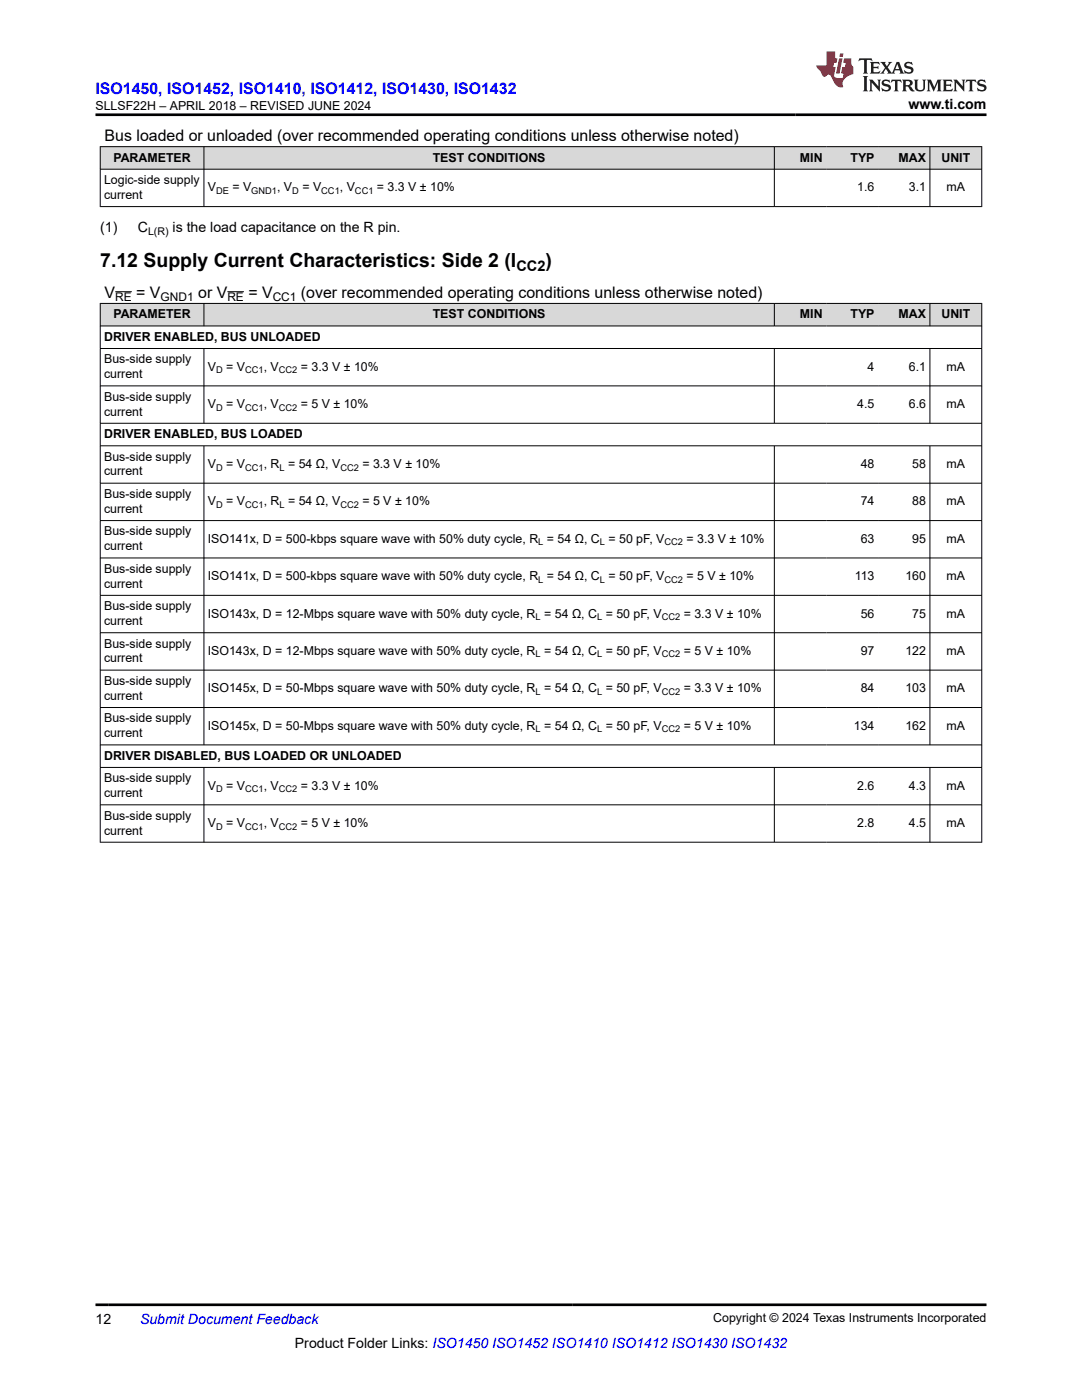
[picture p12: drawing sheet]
<svg xmlns="http://www.w3.org/2000/svg" width="216mm" height="279mm" viewBox="0 0 216 279" stroke-linecap="round" stroke-linejoin="round" font-family="sans-serif">
<defs><g id="words">
<g font-size="3.9">
<text x="20" y="53.4">7.12 Supply Current Characteristics: Side 2 (I</text>
<text x="108.8" y="53.4">)</text>
</g>
<text font-size="3.2" fill="#00f" x="19" y="18.7">ISO1450, ISO1452, ISO1410, ISO1412, ISO1430, ISO1432</text>
<g font-size="3.2">
<text x="20.9" y="28.2">Bus loaded or unloaded (over recommended operating conditions unless otherwise noted)</text>
<text x="20.9" y="59.5">V</text>
<text x="27.2" y="59.5">= V</text>
<text x="39.5" y="59.5">or V</text>
<text x="49.6" y="59.5">= V</text>
<text x="60.1" y="59.5">(over recommended operating conditions unless otherwise noted)</text>
</g>
<text font-size="2.9" x="103" y="54.1">CC2</text>
<g font-size="2.8">
<text x="181.3" y="21.8">www.ti.com</text>
<text x="20" y="46.4">(1)</text>
<text x="27.5" y="46.4">C</text>
<text x="34.4" y="46.4">is the load capacitance on the R pin.</text>
<text x="19" y="264.2">12</text>
<text x="58.8" y="269">Product Folder Links: ISO1450 ISO1452 ISO1410 ISO1412 ISO1430 ISO1432</text>
</g>
<text font-size="2.8" fill="#00f" x="27.9" y="264.2">Submit Document Feedback</text>
<g font-size="2.5">
<text x="19" y="21.9">SLLSF22H – APRIL 2018 – REVISED JUNE 2024</text>
<text x="22.6" y="32.2">PARAMETER</text>
<text x="86.4" y="32.2">TEST CONDITIONS</text>
<text x="159.6" y="32.2">MIN</text>
<text x="169.7" y="32.2">TYP</text>
<text x="179.3" y="32.2">MAX</text>
<text x="187.8" y="32.2">UNIT</text>
<text x="20.8" y="36.7">Logic-side supply</text>
<text x="20.8" y="39.7">current</text>
<text x="41.5" y="38.2">V</text>
<text x="46.4" y="38.2">= V</text>
<text x="55.3" y="38.2">, V</text>
<text x="60.3" y="38.2">= V</text>
<text x="67.8" y="38.2">, V</text>
<text x="75.2" y="38.2">= 3.3 V ± 10%</text>
<text x="171.1" y="38.2">1.6</text>
<text x="181.4" y="38.2">3.1</text>
<text x="188.9" y="38.2">mA</text>
<text x="22.6" y="63.5">PARAMETER</text>
<text x="86.4" y="63.5">TEST CONDITIONS</text>
<text x="159.6" y="63.5">MIN</text>
<text x="169.7" y="63.5">TYP</text>
<text x="179.3" y="63.5">MAX</text>
<text x="187.8" y="63.5">UNIT</text>
<text x="20.8" y="68">DRIVER ENABLED, BUS UNLOADED</text>
<text x="20.8" y="72.5">Bus-side supply</text>
<text x="20.8" y="75.5">current</text>
<text x="41.5" y="74">V</text>
<text x="45.1" y="74">= V</text>
<text x="52.6" y="74">, V</text>
<text x="60" y="74">= 3.3 V ± 10%</text>
<text x="173.1" y="74">4</text>
<text x="181.4" y="74">6.1</text>
<text x="188.9" y="74">mA</text>
<text x="20.8" y="80">Bus-side supply</text>
<text x="20.8" y="82.9">current</text>
<text x="41.5" y="81.5">V</text>
<text x="45.1" y="81.5">= V</text>
<text x="52.6" y="81.5">, V</text>
<text x="60" y="81.5">= 5 V ± 10%</text>
<text x="171.1" y="81.5">4.5</text>
<text x="181.4" y="81.5">6.6</text>
<text x="188.9" y="81.5">mA</text>
<text x="20.8" y="87.4">DRIVER ENABLED, BUS LOADED</text>
<text x="20.8" y="91.9">Bus-side supply</text>
<text x="20.8" y="94.9">current</text>
<text x="41.5" y="93.4">V</text>
<text x="45.1" y="93.4">= V</text>
<text x="52.6" y="93.4">, R = 54 Ω, V</text>
<text x="72.3" y="93.4">= 3.3 V ± 10%</text>
<text x="171.8" y="93.4">48</text>
<text x="182" y="93.4">58</text>
<text x="188.9" y="93.4">mA</text>
<text x="20.8" y="99.4">Bus-side supply</text>
<text x="41.5" y="100.9">V</text>
<text x="45.1" y="100.9">= V</text>
<text x="52.6" y="100.9">, R = 54 Ω, V</text>
<text x="72.3" y="100.9">= 5 V ± 10%</text>
<text x="171.8" y="100.9">74</text>
<text x="182" y="100.9">88</text>
<text x="188.9" y="100.9">mA</text>
<text x="20.8" y="102.4">current</text>
<text x="20.8" y="106.9">Bus-side supply</text>
<text x="20.8" y="109.8">current</text>
<text x="41.5" y="108.3">ISO141x, D = 500-kbps square wave with 50% duty cycle, R = 54 Ω, C = 50 pF, V</text>
<text x="137" y="108.3">= 3.3 V ± 10%</text>
<text x="171.8" y="108.3">63</text>
<text x="182" y="108.3">95</text>
<text x="188.9" y="108.3">mA</text>
<text x="20.8" y="114.3">Bus-side supply</text>
<text x="20.8" y="117.3">current</text>
<text x="41.5" y="115.8">ISO141x, D = 500-kbps square wave with 50% duty cycle, R = 54 Ω, C = 50 pF, V</text>
<text x="137" y="115.8">= 5 V ± 10%</text>
<text x="170.6" y="115.8">113</text>
<text x="180.7" y="115.8">160</text>
<text x="188.9" y="115.8">mA</text>
<text x="20.8" y="121.8">Bus-side supply</text>
<text x="20.8" y="124.7">current</text>
<text x="41.5" y="123.3">ISO143x, D = 12-Mbps square wave with 50% duty cycle, R = 54 Ω, C = 50 pF, V</text>
<text x="136.4" y="123.3">= 3.3 V ± 10%</text>
<text x="171.8" y="123.3">56</text>
<text x="182" y="123.3">75</text>
<text x="188.9" y="123.3">mA</text>
<text x="20.8" y="129.2">Bus-side supply</text>
<text x="41.5" y="130.7">ISO143x, D = 12-Mbps square wave with 50% duty cycle, R = 54 Ω, C = 50 pF, V</text>
<text x="136.4" y="130.7">= 5 V ± 10%</text>
<text x="171.8" y="130.7">97</text>
<text x="180.7" y="130.7">122</text>
<text x="188.9" y="130.7">mA</text>
<text x="20.8" y="132.2">current</text>
<text x="20.8" y="136.7">Bus-side supply</text>
<text x="20.8" y="139.7">current</text>
<text x="41.5" y="138.2">ISO145x, D = 50-Mbps square wave with 50% duty cycle, R = 54 Ω, C = 50 pF, V</text>
<text x="136.4" y="138.2">= 3.3 V ± 10%</text>
<text x="171.8" y="138.2">84</text>
<text x="180.7" y="138.2">103</text>
<text x="188.9" y="138.2">mA</text>
<text x="20.8" y="144.2">Bus-side supply</text>
<text x="20.8" y="147.1">current</text>
<text x="41.5" y="145.6">ISO145x, D = 50-Mbps square wave with 50% duty cycle, R = 54 Ω, C = 50 pF, V</text>
<text x="136.4" y="145.6">= 5 V ± 10%</text>
<text x="170.4" y="145.6">134</text>
<text x="180.7" y="145.6">162</text>
<text x="188.9" y="145.6">mA</text>
<text x="20.8" y="151.6">DRIVER DISABLED, BUS LOADED OR UNLOADED</text>
<text x="20.8" y="156.1">Bus-side supply</text>
<text x="20.8" y="159.1">current</text>
<text x="41.5" y="157.6">V</text>
<text x="45.1" y="157.6">= V</text>
<text x="52.6" y="157.6">, V</text>
<text x="60" y="157.6">= 3.3 V ± 10%</text>
<text x="171.1" y="157.6">2.6</text>
<text x="181.4" y="157.6">4.3</text>
<text x="188.9" y="157.6">mA</text>
<text x="20.8" y="163.6">Bus-side supply</text>
<text x="20.8" y="166.5">current</text>
<text x="41.5" y="165.1">V</text>
<text x="45.1" y="165.1">= V</text>
<text x="52.6" y="165.1">, V</text>
<text x="60" y="165.1">= 5 V ± 10%</text>
<text x="171.1" y="165.1">2.8</text>
<text x="181.4" y="165.1">4.5</text>
<text x="188.9" y="165.1">mA</text>
<text x="142.3" y="263.9">Copyright © 2024 Texas Instruments Incorporated</text>
</g>
<g font-size="2.4">
<text x="23" y="60.1">RE</text>
<text x="32" y="60.1">GND1</text>
<text x="45.4" y="60.1">RE</text>
<text x="54.4" y="60.1">CC1</text>
</g>
<text font-size="2.1" x="29.5" y="46.9">L(R)</text>
<g font-size="1.9">
<text x="43.1" y="38.7">DE</text>
<text x="50.1" y="38.7">GND1</text>
<text x="58.3" y="38.7">D</text>
<text x="64.1" y="38.7">CC1</text>
<text x="70.8" y="38.7">CC1</text>
<text x="43.1" y="74.5">D</text>
<text x="48.9" y="74.5">CC1</text>
<text x="55.6" y="74.5">CC2</text>
<text x="43.1" y="81.9">D</text>
<text x="48.9" y="81.9">CC1</text>
<text x="55.6" y="81.9">CC2</text>
<text x="43.1" y="93.9">D</text>
<text x="48.9" y="93.9">CC1</text>
<text x="55.8" y="93.9">L</text>
<text x="67.9" y="93.9">CC2</text>
<text x="43.1" y="101.4">D</text>
<text x="48.9" y="101.4">CC1</text>
<text x="55.8" y="101.4">L</text>
<text x="67.9" y="101.4">CC2</text>
<text x="107.4" y="108.8">L</text>
<text x="119.7" y="108.8">L</text>
<text x="132.6" y="108.8">CC2</text>
<text x="107.4" y="116.3">L</text>
<text x="119.7" y="116.3">L</text>
<text x="132.6" y="116.3">CC2</text>
<text x="106.9" y="123.8">L</text>
<text x="119.1" y="123.8">L</text>
<text x="132" y="123.8">CC2</text>
<text x="106.9" y="131.2">L</text>
<text x="119.1" y="131.2">L</text>
<text x="132" y="131.2">CC2</text>
<text x="106.9" y="138.7">L</text>
<text x="119.1" y="138.7">L</text>
<text x="132" y="138.7">CC2</text>
<text x="106.9" y="146.1">L</text>
<text x="119.1" y="146.1">L</text>
<text x="132" y="146.1">CC2</text>
<text x="43.1" y="158.1">D</text>
<text x="48.9" y="158.1">CC1</text>
<text x="55.6" y="158.1">CC2</text>
<text x="43.1" y="165.6">D</text>
<text x="48.9" y="165.6">CC1</text>
<text x="55.6" y="165.6">CC2</text>
</g>
</g></defs>
<g fill="#d8d8d8">
<path d="M20 29.3h175.9v4.5h-175.9z" fill-rule="evenodd"/>
<path d="M20.1 29.3h20.5v4.4h-20.5z" fill-rule="evenodd"/>
<path d="M40.8 29.3h113.6v4.4h-113.6z" fill-rule="evenodd"/>
<path d="M154.6 29.3h10.3v4.4h-10.3z" fill-rule="evenodd"/>
<path d="M164.9 29.3h10.3v4.4h-10.3z" fill-rule="evenodd"/>
<path d="M175.2 29.3h10.3v4.4h-10.3z" fill-rule="evenodd"/>
<path d="M185.6 29.3h10.2v4.4h-10.2z" fill-rule="evenodd"/>
</g>
<path d="M19.9 29.3h176.1M19.9 33.8h176.1M20 29.2v12.1M40.7 29.2v12.1M154.5 29.2v12.1M185.6 29.2v12.1M195.9 29.2v12.1M19.9 41.2h176.1" fill="none" stroke="#000" stroke-width=".2"/>
<g fill="#d8d8d8">
<path d="M20 60.6h175.9v4.5h-175.9z" fill-rule="evenodd"/>
<path d="M20.1 60.6h20.5v4.4h-20.5z" fill-rule="evenodd"/>
<path d="M40.8 60.6h113.6v4.4h-113.6z" fill-rule="evenodd"/>
<path d="M154.6 60.6h10.3v4.4h-10.3z" fill-rule="evenodd"/>
<path d="M164.9 60.6h10.3v4.4h-10.3z" fill-rule="evenodd"/>
<path d="M175.2 60.6h10.3v4.4h-10.3z" fill-rule="evenodd"/>
<path d="M185.6 60.6h10.2v4.4h-10.2z" fill-rule="evenodd"/>
</g>
<g fill="none" stroke="#000" stroke-width=".2">
<path d="M23 58.2h3.3M45.4 58.2h3.3M19.9 60.6h176.1M19.9 65.1h176.1M19.9 69.6h176.1M19.9 77h176.1M20 60.5v107.6M40.7 60.5v4.6M40.7 69.6v14.9M154.5 60.5v4.6M154.5 69.6v14.9M185.6 60.5v4.6"/>
<path d="M185.6 69.6v14.9M195.9 60.5v107.6M19.9 84.5h176.1M19.9 89h176.1M19.9 96.4h176.1M40.7 89v59.7M154.5 89v59.7M185.6 89v59.7M19.9 103.9h176.1M19.9 111.4h176.1M19.9 118.8h176.1M19.9 126.3h176.1"/>
<path d="M19.9 133.7h176.1M19.9 141.2h176.1M19.9 148.7h176.1M19.9 153.2h176.1M40.7 153.2v14.9M154.5 153.2v14.9M185.6 153.2v14.9M19.9 160.6h176.1M19.9 168.1h176.1"/>
</g>
<path d="M171.5 11.6l-.2 .6 .5-.2h.6v.1v2.2l-.2 .4h1l-.2-.4v-2.2v-.1h.5l.5 .2-.1-.6zM173.6 12.4l.2 .3v1.6l-.2 .4h1.9l.1-.6a1.08 1.08 0 0 1-1.3 .2v-.7h.6l.4 .2v-.7l-.4 .2h-.6v-.5l.2-.2a1 1 0 0 1 1 .3l-.1-.5zM175.7 12.4l.9 1.1-1 1.2h.9l-.2-.2 .5-.8 .4 .8-.2 .2h1.6l-.2-.2 .2-.5h.9l.1 .5-.1 .2h.9l-.2-.4-.8-1.9h-.5l-.9 2.1-.9-1.1 .9-1h-.8l.2 .2-.4 .6-.4-.6 .2-.2zM179 12.8l.4 1h-.7zM180.7 12.5a.65 .65 0 0 0-.2 .7 .65 .65 0 0 0 .6 .5l.6 .1 .1 .3a.79 .79 0 0 1-.7 .4 .79 .79 0 0 1-.7-.5l.1 .7 .2-.1a.93 .93 0 0 0 1.1 0 .93 .93 0 0 0 .4-.9 1.46 1.46 0 0 0-1.2-.6l-.1-.3a1.09 1.09 0 0 1 1.2 .2l-.2-.6-.1 .1-.5-.2zM172.2 15.2l.2 .4v2.2l-.2 .4h1l-.2-.4v-2.2l.2-.4zM173.4 15.9l.2 .4v1.5l-.2 .4h.8l-.3-.4 .1-1.3 1.6 1.8v-2l.2-.4h-.7l.1 .2 .1 1.1-1.2-1.3zM176.2 16a.65 .65 0 0 0-.2 .8 .65 .65 0 0 0 .6 .4l.6 .2 .1 .2a.79 .79 0 0 1-.7 .4 .79 .79 0 0 1-.7-.5l.1 .7 .2-.1a.93 .93 0 0 0 1.1 .1 .93 .93 0 0 0 .4-1 1.46 1.46 0 0 0-1.2-.5l-.1-.4a1.09 1.09 0 0 1 1.2 .2l-.1-.6-.2 .1-.5-.1zM177.9 15.9l-.1 .6a.63 .63 0 0 1 .8-.3v1.6l-.3 .4h1l-.2-.4v-1.6a.66 .66 0 0 1 .8 .3l-.1-.6zM180 15.9l.2 .4v1.5l-.2 .4h1l-.2-.2-.1-.7h.5l.1 .2a.79 .79 0 0 0 1.2 .6l-1-.9a.61 .61 0 0 0 .6-.6 .61 .61 0 0 0-.5-.7zM180.8 16.2h.1a.47 .47 0 0 1 .5 .1 .47 .47 0 0 1 .1 .5l-.1 .1-.7 .1zM182.3 15.9l.2 .2a2.27 2.27 0 0 0 .4 2 1.04 1.04 0 0 0 1.7-.7v-1.3l.2-.2h-.8l.2 .4v1.1a.6 .6 0 0 1-.6 .6 .6 .6 0 0 1-.6-.6v-1.1l.3-.4zM184.9 15.9l.2 .4v1.5l-.2 .4h.8l-.3-.4v-1.4l.9 1.9 .9-1.9v1.4l-.3 .4h1l-.2-.4v-1.5l.2-.4h-.8l-.7 1.5-.6-1.5zM188.1 15.9l.2 .4v1.5l-.2 .4h1.9l.1-.6a1.09 1.09 0 0 1-1.3 .2v-.7h.6l.4 .2v-.6l-.4 .2h-.6v-.6l.2-.1a1.01 1.01 0 0 1 1 .3l-.1-.6zM190.2 15.9l.3 .4v1.5l-.3 .4h.8l-.2-.4v-1.3l1.6 1.8v-2l.2-.4h-.7l.2 .2v1.1l-1.2-1.3zM192.8 15.9l-.1 .6a.63 .63 0 0 1 .8-.3v1.6l-.3 .4h1l-.2-.4v-1.6a.66 .66 0 0 1 .8 .3l-.1-.6zM195.2 16a.65 .65 0 0 0-.2 .8 .65 .65 0 0 0 .6 .4l.6 .2 .2 .2a.79 .79 0 0 1-.7 .4 .79 .79 0 0 1-.7-.5l.1 .7 .2-.1a.93 .93 0 0 0 1 .1 .93 .93 0 0 0 .5-1 1.46 1.46 0 0 0-1.3-.5v-.4a1.09 1.09 0 0 1 1.2 .2l-.2-.6-.2 .1-.5-.1z" fill="#231f20"/>
<path d="M164.9 10.3v2.7h-2l.1 .4 .8 1a.95 .95 0 0 0 1 .9 .59 .59 0 0 1 .5-.4 .59 .59 0 0 1 .5 .3l.4 .8a1.59 1.59 0 0 0 2.1 1.4 1.61 1.61 0 0 1 1-2.3l1-.3-.1-1.5a1.59 1.59 0 0 1-.3-1.7h-1.5l-.2 .9h.6l-.2 .9h-.5l-.2 .9v.3l.4 .1-.1 .9h-.7a.73 .73 0 0 1-1-.7l.3-1.5h-.5l.1-.9h.5l.2-.9h-.5v-1.3zM167.4 11.6l-.6 3.1h.7l.6-3.1zM167.6 10.7l-.1 .6h.7l.1-.6z" fill="#ed1c24"/>
<path d="M19 22.9h177.8M19 260.4h177.8" fill="none" stroke="#000" stroke-width=".53"/>
<use href="#words"/>
</svg>
